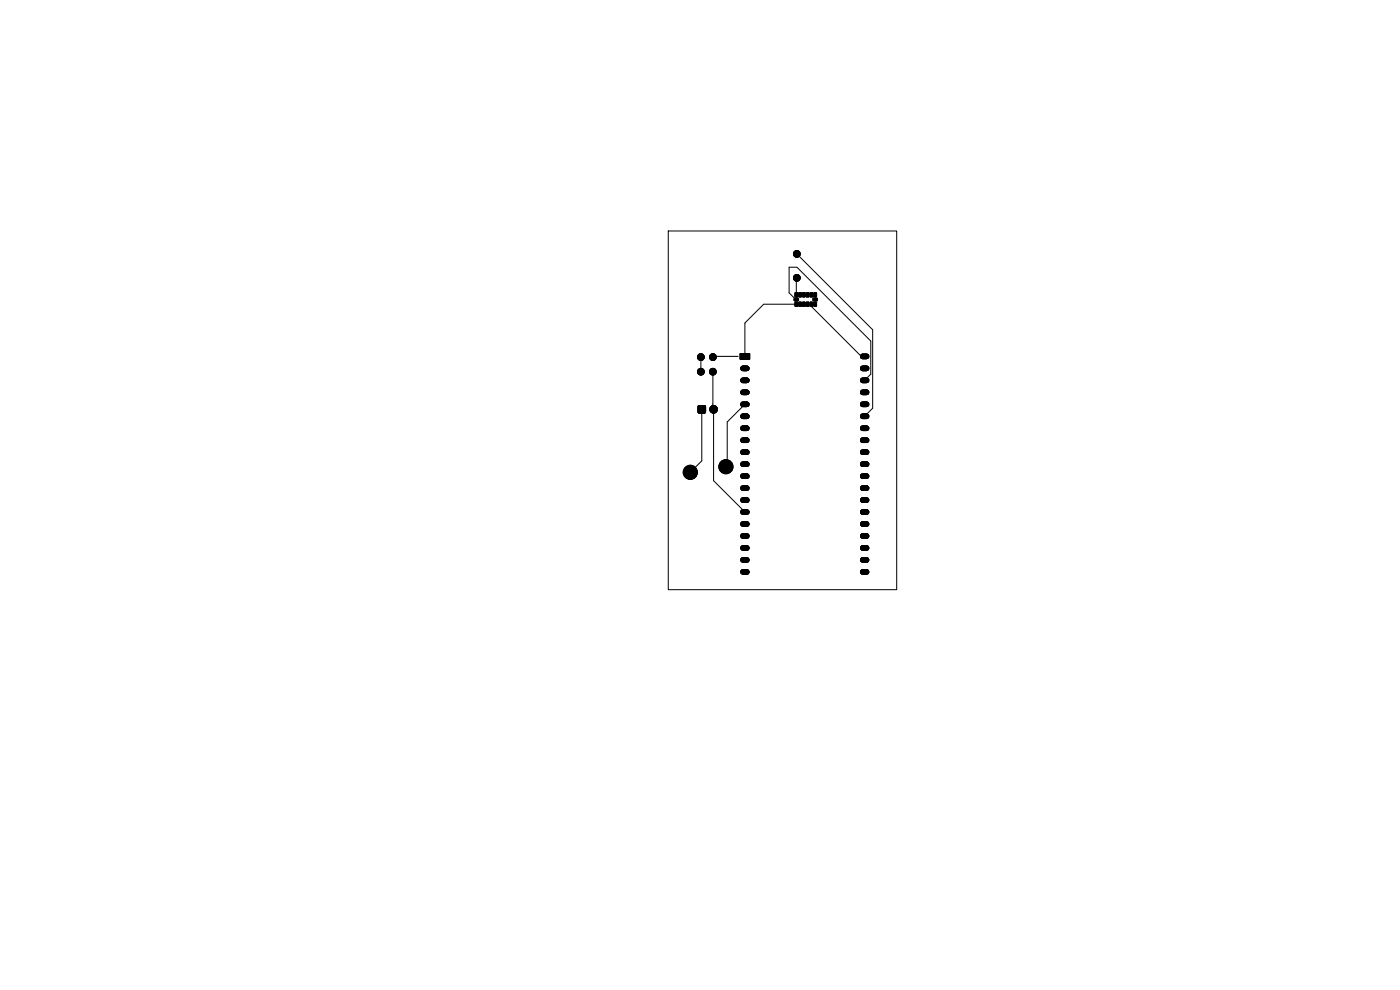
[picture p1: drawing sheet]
<svg xmlns="http://www.w3.org/2000/svg" width="297mm" height="210mm" viewBox="0 0 297 210" stroke-linecap="round" stroke-linejoin="round" font-family="sans-serif">
<path d="M141.8 49h48.4v76.1h-48.4zM169 58.9l-.1 .2v3.4l.2-.2M169 53.9l16.1 16.1v16.6l-1.7 1.7M148.7 75.7v3.2M151.2 78.9l.2 23.1 6.6 6.6M156.6 75.6h-5.2l-.2 .1M168.9 64.5h-6.9l-4 4v7.1M168.9 63.5l-1.5-1.4v-5.4h1.7l15.6 15.6v7.1l-1.3 1.3M172.1 64.5v.5l10.6 10.6h.7M148.9 86.8v11l-2.5 2.4M151.2 85.7h.1M158 85.8l-3.7 3.7v9.2l-.3 .3" fill="none" stroke="#000" stroke-width=".21"/>
<g fill="#000" stroke="#000" stroke-width=".21">
<path d="M157 75h2v1.2h-2zM168.5 63.3l.8-.1 .1 .5-.8 .1zM168.7 64.1l.5 .1-.1 .8-.5-.1zM168.7 62.1l.5 .1-.1 .8-.5-.1zM169.5 64.1l.5 .1-.1 .8-.5-.1zM169.5 62.1l.5 .1-.1 .8-.5-.1zM170.3 64.1l.5 .1-.1 .8-.5-.1zM170.3 62.1l.5 .1-.1 .8-.5-.1zM171.1 64.1l.5 .1-.1 .8-.5-.1zM171.1 62.1l.5 .1-.1 .8-.5-.1zM171.9 64.1l.5 .1-.1 .8-.5-.1zM171.9 62.1l.5 .1-.1 .8-.5-.1z"/>
<path d="M172.5 63.3l.8-.1 .1 .5-.8 .1zM172.7 64.1l.5 .1-.1 .8-.5-.1zM172.7 62.1l.5 .1-.1 .8-.5-.1zM148.2 86.1h1.4v1.5h-1.4z"/>
<circle cx="169" cy="58.9" r=".7"/>
<circle cx="169" cy="53.9" r=".7"/>
<circle cx="148.7" cy="75.7" r=".7"/>
<circle cx="148.7" cy="78.9" r=".7"/>
<circle cx="151.2" cy="75.7" r=".7"/>
<circle cx="151.2" cy="78.9" r=".7"/>
<circle cx="151.4" cy="86.8" r=".8"/>
<circle cx="154" cy="99" r="1.5"/>
<circle cx="146.4" cy="100.2" r="1.5"/>
</g>
<g fill="none" stroke="#000" stroke-width="1.2">
<path d="M157.6 78.1h.8M183 78.1h.8M183 75.6h.8M157.6 80.7h.8M157.6 83.2h.8M157.6 85.8h.8M157.6 88.3h.8M157.6 90.8h.8M157.6 93.4h.8M157.6 95.9h.8M157.6 98.5h.8M183 80.7h.8"/>
<path d="M183 83.2h.8M183 85.8h.8M183 88.3h.8M183 90.8h.8M183 93.4h.8M183 95.9h.8M183 98.5h.8M157.6 101h.8M157.6 103.5h.8M157.6 106.1h.8M157.6 108.6h.8M157.6 111.2h.8"/>
<path d="M157.6 113.7h.8M157.6 116.2h.8M157.6 118.8h.8M183 118.8h.8M183 101h.8M183 103.5h.8M183 106.1h.8M183 108.6h.8M183 111.2h.8M183 113.7h.8M183 116.2h.8M157.6 121.3h.8"/>
<path d="M183 121.3h.8"/>
</g>
</svg>
